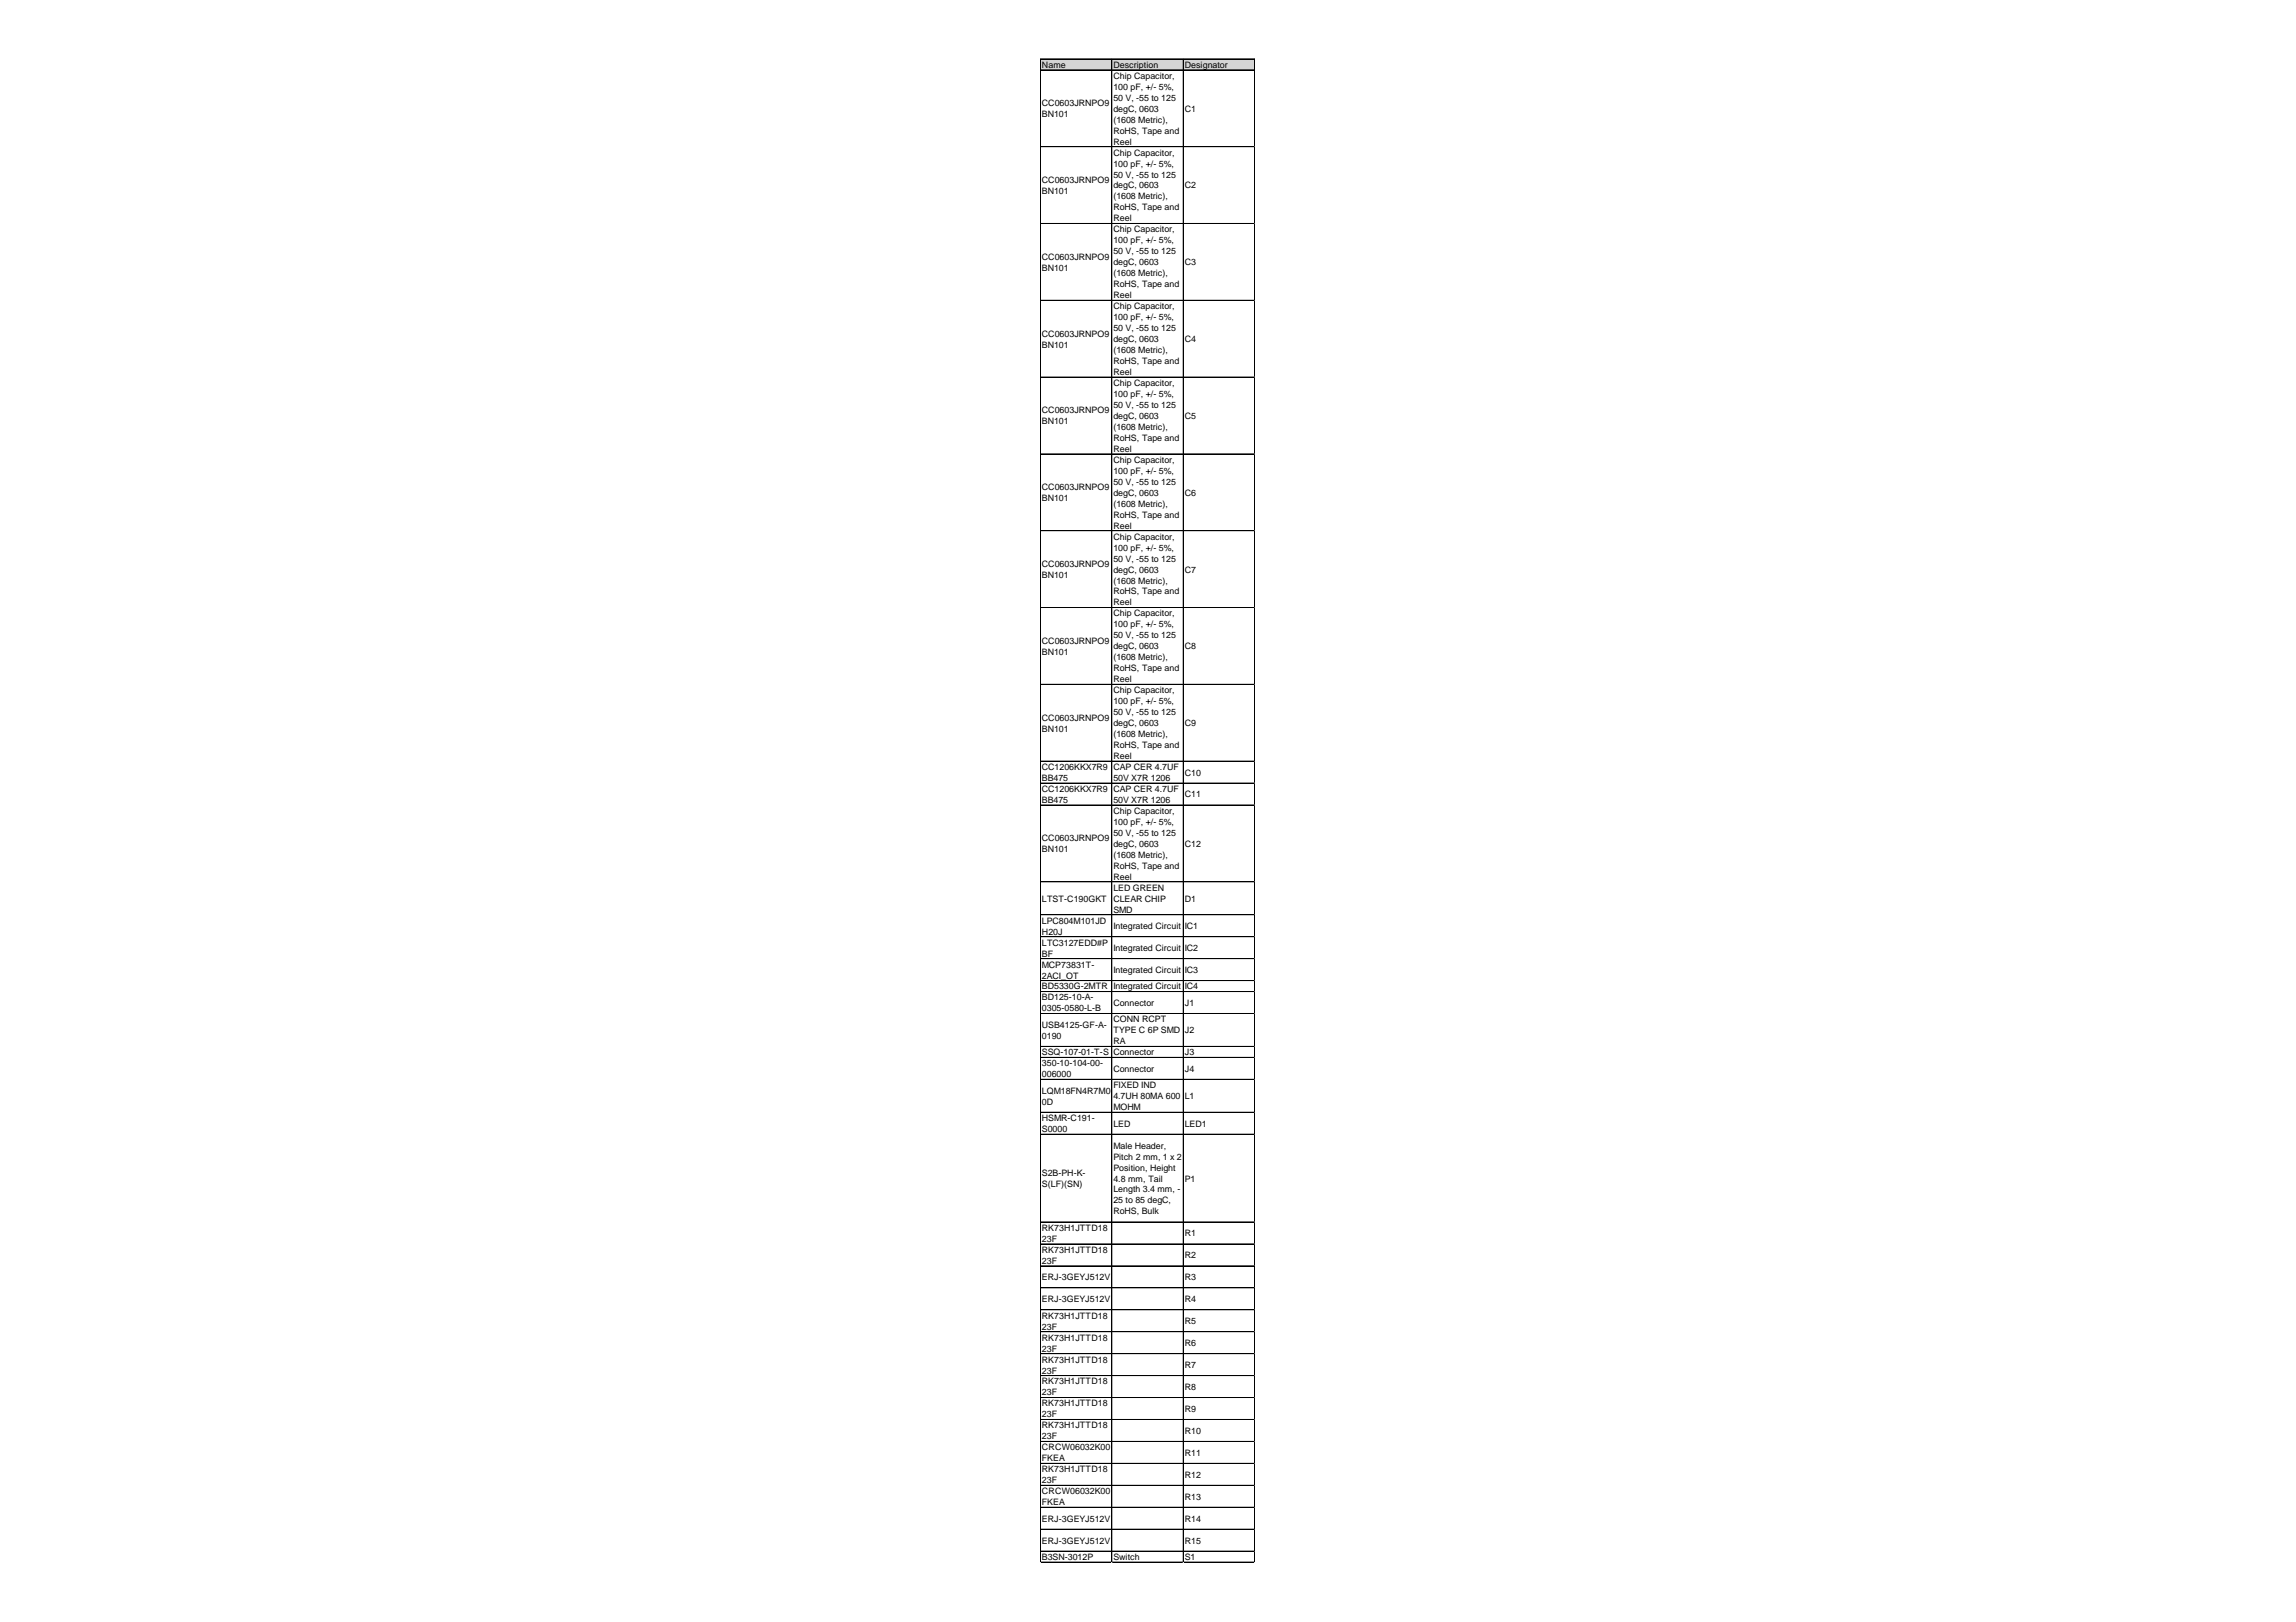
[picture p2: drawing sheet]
<svg xmlns="http://www.w3.org/2000/svg" width="297mm" height="210mm" viewBox="0 0 297 210" stroke-linecap="round" stroke-linejoin="round" font-family="sans-serif">
<defs><g id="words">
<g font-size="1.1">
<text x="134.8" y="8.8">Name</text>
<text x="144" y="8.8">Description</text>
<text x="144" y="10.2">Chip Capacitor,</text>
<text x="144" y="11.6">100 pF, +/- 5%,</text>
<text x="153.3" y="8.8">Designator</text>
<text x="134.8" y="13.7">CC0603JRNPO9</text>
<text x="134.8" y="15.2">BN101</text>
<text x="144" y="13">50 V, -55 to 125</text>
<text x="144" y="14.5">degC, 0603</text>
<text x="144" y="15.9">(1608 Metric),</text>
<text x="144" y="17.3">RoHS, Tape and</text>
<text x="153.3" y="14.5">C1</text>
<text x="134.8" y="23.7">CC0603JRNPO9</text>
<text x="144" y="18.7">Reel</text>
<text x="144" y="20.1">Chip Capacitor,</text>
<text x="144" y="21.6">100 pF, +/- 5%,</text>
<text x="144" y="23">50 V, -55 to 125</text>
<text x="134.8" y="25.1">BN101</text>
<text x="144" y="24.4">degC, 0603</text>
<text x="144" y="25.8">(1608 Metric),</text>
<text x="144" y="27.2">RoHS, Tape and</text>
<text x="144" y="28.7">Reel</text>
<text x="153.3" y="24.4">C2</text>
<text x="134.8" y="33.6">CC0603JRNPO9</text>
<text x="134.8" y="35">BN101</text>
<text x="144" y="30.1">Chip Capacitor,</text>
<text x="144" y="31.5">100 pF, +/- 5%,</text>
<text x="144" y="32.9">50 V, -55 to 125</text>
<text x="144" y="34.3">degC, 0603</text>
<text x="144" y="35.8">(1608 Metric),</text>
<text x="153.3" y="34.3">C3</text>
<text x="144" y="37.2">RoHS, Tape and</text>
<text x="144" y="38.6">Reel</text>
<text x="144" y="40">Chip Capacitor,</text>
<text x="144" y="41.4">100 pF, +/- 5%,</text>
<text x="134.8" y="43.6">CC0603JRNPO9</text>
<text x="134.8" y="45">BN101</text>
<text x="144" y="42.9">50 V, -55 to 125</text>
<text x="144" y="44.3">degC, 0603</text>
<text x="144" y="45.7">(1608 Metric),</text>
<text x="144" y="47.1">RoHS, Tape and</text>
<text x="153.3" y="44.3">C4</text>
<text x="134.8" y="53.5">CC0603JRNPO9</text>
<text x="144" y="48.5">Reel</text>
<text x="144" y="50">Chip Capacitor,</text>
<text x="144" y="51.4">100 pF, +/- 5%,</text>
<text x="144" y="52.8">50 V, -55 to 125</text>
<text x="134.8" y="54.9">BN101</text>
<text x="144" y="54.2">degC, 0603</text>
<text x="144" y="55.6">(1608 Metric),</text>
<text x="144" y="57.1">RoHS, Tape and</text>
<text x="144" y="58.5">Reel</text>
<text x="144" y="59.9">Chip Capacitor,</text>
<text x="153.3" y="54.2">C5</text>
<text x="134.8" y="63.4">CC0603JRNPO9</text>
<text x="134.8" y="64.9">BN101</text>
<text x="144" y="61.3">100 pF, +/- 5%,</text>
<text x="144" y="62.7">50 V, -55 to 125</text>
<text x="144" y="64.2">degC, 0603</text>
<text x="144" y="65.6">(1608 Metric),</text>
<text x="153.3" y="64.2">C6</text>
<text x="144" y="67">RoHS, Tape and</text>
<text x="144" y="68.4">Reel</text>
<text x="144" y="69.8">Chip Capacitor,</text>
<text x="144" y="71.3">100 pF, +/- 5%,</text>
<text x="134.8" y="73.4">CC0603JRNPO9</text>
<text x="134.8" y="74.8">BN101</text>
<text x="144" y="72.7">50 V, -55 to 125</text>
<text x="144" y="74.1">degC, 0603</text>
<text x="144" y="75.5">(1608 Metric),</text>
<text x="144" y="76.9">RoHS, Tape and</text>
<text x="153.3" y="74.1">C7</text>
<text x="134.8" y="83.3">CC0603JRNPO9</text>
<text x="144" y="78.4">Reel</text>
<text x="144" y="79.8">Chip Capacitor,</text>
<text x="144" y="81.2">100 pF, +/- 5%,</text>
<text x="144" y="82.6">50 V, -55 to 125</text>
<text x="134.8" y="84.7">BN101</text>
<text x="144" y="84">degC, 0603</text>
<text x="144" y="85.5">(1608 Metric),</text>
<text x="144" y="86.9">RoHS, Tape and</text>
<text x="144" y="88.3">Reel</text>
<text x="144" y="89.7">Chip Capacitor,</text>
<text x="153.3" y="84">C8</text>
<text x="134.8" y="93.3">CC0603JRNPO9</text>
<text x="134.8" y="94.7">BN101</text>
<text x="144" y="91.1">100 pF, +/- 5%,</text>
<text x="144" y="92.6">50 V, -55 to 125</text>
<text x="144" y="94">degC, 0603</text>
<text x="144" y="95.4">(1608 Metric),</text>
<text x="153.3" y="94">C9</text>
<text x="134.8" y="99.7">CC1206KKX7R9</text>
<text x="134.8" y="101.1">BB475</text>
<text x="144" y="96.8">RoHS, Tape and</text>
<text x="144" y="98.2">Reel</text>
<text x="144" y="99.7">CAP CER 4.7UF</text>
<text x="144" y="101.1">50V X7R 1206</text>
<text x="153.3" y="100.4">C10</text>
<text x="134.8" y="102.5">CC1206KKX7R9</text>
<text x="134.8" y="103.9">BB475</text>
<text x="144" y="102.5">CAP CER 4.7UF</text>
<text x="144" y="103.9">50V X7R 1206</text>
<text x="144" y="105.3">Chip Capacitor,</text>
<text x="144" y="106.7">100 pF, +/- 5%,</text>
<text x="153.3" y="103.2">C11</text>
<text x="134.8" y="108.9">CC0603JRNPO9</text>
<text x="134.8" y="110.3">BN101</text>
<text x="144" y="108.2">50 V, -55 to 125</text>
<text x="144" y="109.6">degC, 0603</text>
<text x="144" y="111">(1608 Metric),</text>
<text x="144" y="112.4">RoHS, Tape and</text>
<text x="144" y="113.8">Reel</text>
<text x="153.3" y="109.6">C12</text>
<text x="134.8" y="116.7">LTST-C190GKT</text>
<text x="134.8" y="119.5">LPC804M101JD</text>
<text x="144" y="115.3">LED GREEN</text>
<text x="144" y="116.7">CLEAR CHIP</text>
<text x="144" y="118.1">SMD</text>
<text x="153.3" y="116.7">D1</text>
<text x="134.8" y="120.9">H20J</text>
<text x="134.8" y="122.4">LTC3127EDD#P</text>
<text x="134.8" y="123.8">BF</text>
<text x="134.8" y="125.2">MCP73831T-</text>
<text x="144" y="120.2">Integrated Circuit</text>
<text x="144" y="123.1">Integrated Circuit</text>
<text x="144" y="125.9">Integrated Circuit</text>
<text x="153.3" y="120.2">IC1</text>
<text x="153.3" y="123.1">IC2</text>
<text x="153.3" y="125.9">IC3</text>
<text x="134.8" y="126.6">2ACI_OT</text>
<text x="134.8" y="128">BD5330G-2MTR</text>
<text x="134.8" y="129.5">BD125-10-A-</text>
<text x="134.8" y="130.9">0305-0580-L-B</text>
<text x="144" y="128">Integrated Circuit</text>
<text x="144" y="130.2">Connector</text>
<text x="153.3" y="128">IC4</text>
<text x="153.3" y="130.2">J1</text>
<text x="134.8" y="133">USB4125-GF-A-</text>
<text x="134.8" y="134.4">0190</text>
<text x="134.8" y="136.6">SSQ-107-01-T-S</text>
<text x="134.8" y="138">350-10-104-00-</text>
<text x="144" y="132.3">CONN RCPT</text>
<text x="144" y="133.7">TYPE C 6P SMD</text>
<text x="144" y="135.1">RA</text>
<text x="144" y="136.6">Connector</text>
<text x="153.3" y="133.7">J2</text>
<text x="153.3" y="136.6">J3</text>
<text x="134.8" y="139.4">006000</text>
<text x="134.8" y="141.5">LQM18FN4R7M0</text>
<text x="134.8" y="143">0D</text>
<text x="144" y="138.7">Connector</text>
<text x="144" y="140.8">FIXED IND</text>
<text x="144" y="142.2">4.7UH 80MA 600</text>
<text x="144" y="143.7">MOHM</text>
<text x="153.3" y="138.7">J4</text>
<text x="153.3" y="142.2">L1</text>
<text x="134.8" y="145.1">HSMR-C191-</text>
<text x="134.8" y="146.5">S0000</text>
<text x="144" y="145.8">LED</text>
<text x="144" y="148.6">Male Header,</text>
<text x="153.3" y="145.8">LED1</text>
<text x="134.8" y="152.2">S2B-PH-K-</text>
<text x="134.8" y="153.6">S(LF)(SN)</text>
<text x="144" y="150.1">Pitch 2 mm, 1 x 2</text>
<text x="144" y="151.5">Position, Height</text>
<text x="144" y="152.9">4.8 mm, Tail</text>
<text x="144" y="154.3">Length 3.4 mm, -</text>
<text x="144" y="155.7">25 to 85 degC,</text>
<text x="153.3" y="152.9">P1</text>
<text x="134.8" y="159.3">RK73H1JTTD18</text>
<text x="134.8" y="160.7">23F</text>
<text x="144" y="157.2">RoHS, Bulk</text>
<text x="153.3" y="160">R1</text>
<text x="134.8" y="162.1">RK73H1JTTD18</text>
<text x="134.8" y="163.5">23F</text>
<text x="134.8" y="165.7">ERJ-3GEYJ512V</text>
<text x="153.3" y="162.8">R2</text>
<text x="153.3" y="165.7">R3</text>
<text x="134.8" y="168.5">ERJ-3GEYJ512V</text>
<text x="134.8" y="170.6">RK73H1JTTD18</text>
<text x="134.8" y="172.1">23F</text>
<text x="134.8" y="173.5">RK73H1JTTD18</text>
<text x="153.3" y="168.5">R4</text>
<text x="153.3" y="171.4">R5</text>
<text x="134.8" y="174.9">23F</text>
<text x="134.8" y="176.3">RK73H1JTTD18</text>
<text x="134.8" y="177.7">23F</text>
<text x="134.8" y="179.2">RK73H1JTTD18</text>
<text x="153.3" y="174.2">R6</text>
<text x="153.3" y="177">R7</text>
<text x="153.3" y="179.9">R8</text>
<text x="134.8" y="180.6">23F</text>
<text x="134.8" y="182">RK73H1JTTD18</text>
<text x="134.8" y="183.4">23F</text>
<text x="134.8" y="184.8">RK73H1JTTD18</text>
<text x="153.3" y="182.7">R9</text>
<text x="153.3" y="185.6">R10</text>
<text x="134.8" y="186.3">23F</text>
<text x="134.8" y="187.7">CRCW06032K00</text>
<text x="134.8" y="189.1">FKEA</text>
<text x="134.8" y="190.5">RK73H1JTTD18</text>
<text x="134.8" y="191.9">23F</text>
<text x="153.3" y="188.4">R11</text>
<text x="153.3" y="191.2">R12</text>
<text x="134.8" y="193.4">CRCW06032K00</text>
<text x="134.8" y="194.8">FKEA</text>
<text x="134.8" y="196.9">ERJ-3GEYJ512V</text>
<text x="153.3" y="194.1">R13</text>
<text x="153.3" y="196.9">R14</text>
<text x="134.8" y="199.8">ERJ-3GEYJ512V</text>
<text x="134.8" y="201.9">B3SN-3012P</text>
<text x="144" y="201.9">Switch</text>
<text x="153.3" y="199.8">R15</text>
<text x="153.3" y="201.9">S1</text>
</g>
</g></defs>
<path d="M134.6 7.6h27.8v1.5h-27.8z" fill="#d3d3d3"/>
<g fill="none" stroke="#000" stroke-width=".13">
<path d="M134.6 7.6v194.6M134.6 7.6h27.8M134.6 9h27.8M134.6 19h27.8M143.8 7.7v194.5M143.9 7.7v194.5M153.1 7.7v194.5M162.3 7.7v194.5M134.6 28.9h27.8M134.6 38.9h27.8M134.6 48.8h27.8M134.6 58.7h27.8"/>
<path d="M134.6 58.8h27.8M134.6 68.7h27.8M134.6 78.6h27.8M134.6 88.6h27.8M134.6 98.5h27.8M134.6 101.3h27.8M134.6 101.4h27.8M134.6 104.2h27.8M134.6 114.1h27.8M134.6 118.4h27.8M134.6 121.2h27.8M134.6 124.1h27.8"/>
<path d="M134.6 126.9h27.8M134.6 128.3h27.8M134.6 131.2h27.8M134.6 135.4h27.8M134.6 136.8h27.8M134.6 139.7h27.8M134.6 143.9h27.8M134.6 144h27.8M134.6 146.8h27.8M134.6 158.1h27.8M134.6 158.2h27.8M134.6 161h27.8"/>
<path d="M134.6 163.8h27.8M134.6 166.7h27.8M134.6 169.5h27.8M134.6 172.3h27.8M134.6 172.4h27.8M134.6 175.2h27.8M134.6 178h27.8M134.6 180.9h27.8M134.6 183.7h27.8M134.6 186.5h27.8M134.6 186.6h27.8M134.6 189.4h27.8"/>
<path d="M134.6 192.2h27.8M134.6 195.1h27.8M134.6 197.9h27.8M134.6 200.7h27.8M134.6 200.8h27.8M134.6 202.2h27.8"/>
</g>
<path d="M134.6 202.2h.1" fill="none" stroke="#e0e0e0" stroke-width=".13"/>
<path d="M143.8 202.2h.1" fill="none" stroke="#e0e0e0" stroke-width=".13"/>
<path d="M153.1 202.2h.1" fill="none" stroke="#e0e0e0" stroke-width=".13"/>
<path d="M162.3 202.2h.1" fill="none" stroke="#e0e0e0" stroke-width=".13"/>
<path d="M162.4 19h.1" fill="none" stroke="#e0e0e0" stroke-width=".13"/>
<path d="M162.4 28.9h.1" fill="none" stroke="#e0e0e0" stroke-width=".13"/>
<path d="M162.4 38.9h.1" fill="none" stroke="#e0e0e0" stroke-width=".13"/>
<path d="M162.4 48.8h.1" fill="none" stroke="#e0e0e0" stroke-width=".13"/>
<path d="M162.4 58.7h.1" fill="none" stroke="#e0e0e0" stroke-width=".13"/>
<path d="M162.4 68.7h.1" fill="none" stroke="#e0e0e0" stroke-width=".13"/>
<path d="M162.4 78.6h.1" fill="none" stroke="#e0e0e0" stroke-width=".13"/>
<path d="M162.4 88.6h.1" fill="none" stroke="#e0e0e0" stroke-width=".13"/>
<path d="M162.4 98.5h.1" fill="none" stroke="#e0e0e0" stroke-width=".13"/>
<path d="M162.4 101.3h.1" fill="none" stroke="#e0e0e0" stroke-width=".13"/>
<path d="M162.4 104.2h.1" fill="none" stroke="#e0e0e0" stroke-width=".13"/>
<path d="M162.4 114.1h.1" fill="none" stroke="#e0e0e0" stroke-width=".13"/>
<path d="M162.4 118.4h.1" fill="none" stroke="#e0e0e0" stroke-width=".13"/>
<path d="M162.4 121.2h.1" fill="none" stroke="#e0e0e0" stroke-width=".13"/>
<path d="M162.4 124.1h.1" fill="none" stroke="#e0e0e0" stroke-width=".13"/>
<path d="M162.4 126.9h.1" fill="none" stroke="#e0e0e0" stroke-width=".13"/>
<path d="M162.4 128.3h.1" fill="none" stroke="#e0e0e0" stroke-width=".13"/>
<path d="M162.4 131.2h.1" fill="none" stroke="#e0e0e0" stroke-width=".13"/>
<path d="M162.4 135.4h.1" fill="none" stroke="#e0e0e0" stroke-width=".13"/>
<path d="M162.4 136.8h.1" fill="none" stroke="#e0e0e0" stroke-width=".13"/>
<path d="M162.4 139.7h.1" fill="none" stroke="#e0e0e0" stroke-width=".13"/>
<path d="M162.4 143.9h.1" fill="none" stroke="#e0e0e0" stroke-width=".13"/>
<path d="M162.4 146.8h.1" fill="none" stroke="#e0e0e0" stroke-width=".13"/>
<path d="M162.4 158.1h.1" fill="none" stroke="#e0e0e0" stroke-width=".13"/>
<path d="M162.4 161h.1" fill="none" stroke="#e0e0e0" stroke-width=".13"/>
<path d="M162.4 163.8h.1" fill="none" stroke="#e0e0e0" stroke-width=".13"/>
<path d="M162.4 166.7h.1" fill="none" stroke="#e0e0e0" stroke-width=".13"/>
<path d="M162.4 169.5h.1" fill="none" stroke="#e0e0e0" stroke-width=".13"/>
<path d="M162.4 172.3h.1" fill="none" stroke="#e0e0e0" stroke-width=".13"/>
<path d="M162.4 175.2h.1" fill="none" stroke="#e0e0e0" stroke-width=".13"/>
<path d="M162.4 178h.1" fill="none" stroke="#e0e0e0" stroke-width=".13"/>
<path d="M162.4 180.9h.1" fill="none" stroke="#e0e0e0" stroke-width=".13"/>
<path d="M162.4 183.7h.1" fill="none" stroke="#e0e0e0" stroke-width=".13"/>
<path d="M162.4 186.5h.1" fill="none" stroke="#e0e0e0" stroke-width=".13"/>
<path d="M162.4 189.4h.1" fill="none" stroke="#e0e0e0" stroke-width=".13"/>
<path d="M162.4 192.2h.1" fill="none" stroke="#e0e0e0" stroke-width=".13"/>
<path d="M162.4 195.1h.1" fill="none" stroke="#e0e0e0" stroke-width=".13"/>
<path d="M162.4 197.9h.1" fill="none" stroke="#e0e0e0" stroke-width=".13"/>
<path d="M162.4 200.7h.1" fill="none" stroke="#e0e0e0" stroke-width=".13"/>
<path d="M162.4 202.2h.1" fill="none" stroke="#e0e0e0" stroke-width=".13"/>
<use href="#words"/>
</svg>
